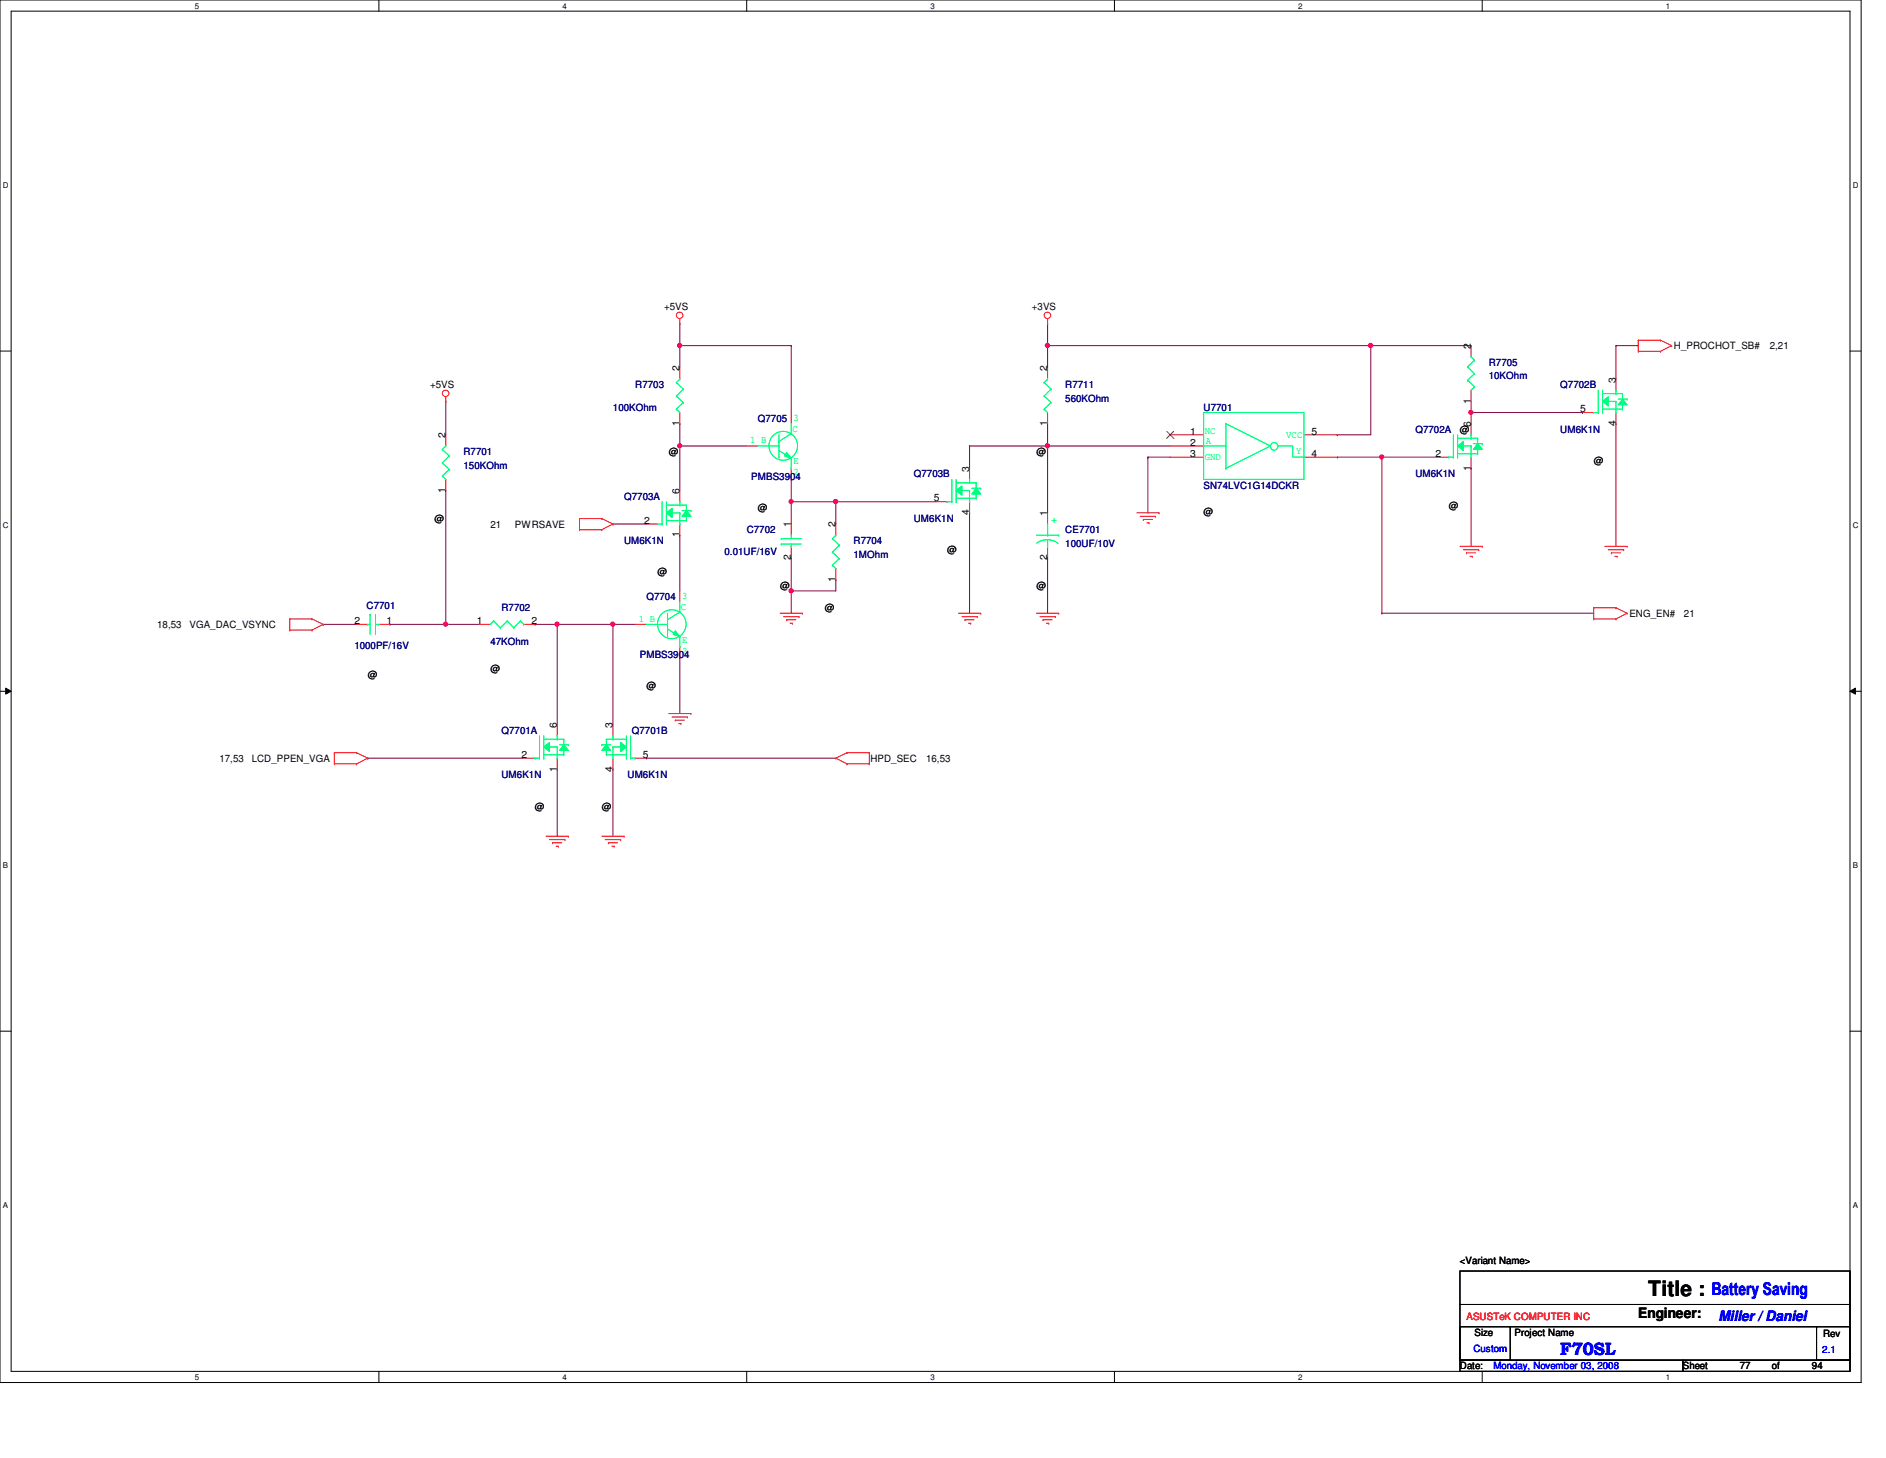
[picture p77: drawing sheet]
<svg xmlns="http://www.w3.org/2000/svg" width="279mm" height="216mm" viewBox="0 0 279 216" stroke-linecap="round" stroke-linejoin="round" font-family="sans-serif">
<defs><g id="words">
<text font-size="3.1" x="244.2" y="192">Title :</text>
<g font-size="2.6" fill="#00f">
<text x="253.6" y="191.8">Battery Saving</text>
<text x="231.1" y="200.6">F70SL</text>
</g>
<text font-size="2.1" x="242.7" y="195.2">Engineer:</text>
<text font-size="2.1" fill="#00f" x="254.6" y="195.6">Miller / Daniel</text>
<g font-size="1.5">
<text x="98.4" y="45.9">+5VS</text>
<text x="152.9" y="45.9">+3VS</text>
<text x="217.9" y="51.7" transform="rotate(-90 217.9 51.7)">2</text>
<text x="248" y="51.7">H_PROCHOT_SB#</text>
<text x="262.2" y="51.7">2,21</text>
<text x="63.7" y="57.5">+5VS</text>
<text x="100.7" y="55" transform="rotate(-90 100.7 55)">2</text>
<text x="155.2" y="55" transform="rotate(-90 155.2 55)">2</text>
<text x="217.9" y="59.8" transform="rotate(-90 217.9 59.8)">1</text>
<text x="239.4" y="56.6" transform="rotate(-90 239.4 56.6)">3</text>
<text x="66" y="64.9" transform="rotate(-90 66 64.9)">2</text>
<text x="100.7" y="63.1" transform="rotate(-90 100.7 63.1)">1</text>
<text x="155.2" y="63.1" transform="rotate(-90 155.2 63.1)">1</text>
<text x="176.3" y="64.3">1</text>
<text x="176.3" y="66">2</text>
<text x="194.3" y="64.3">5</text>
<text x="216.3" y="64.1">@</text>
<text x="217.9" y="63.2" transform="rotate(-90 217.9 63.2)">6</text>
<text x="234.1" y="61">5</text>
<text x="239.4" y="63.1" transform="rotate(-90 239.4 63.1)">4</text>
<text x="99.1" y="67.4">@</text>
<text x="143.6" y="69.8" transform="rotate(-90 143.6 69.8)">3</text>
<text x="153.5" y="67.4">@</text>
<text x="176.3" y="67.6">3</text>
<text x="194.3" y="67.6">4</text>
<text x="212.6" y="67.6">2</text>
<text x="217.9" y="69.7" transform="rotate(-90 217.9 69.7)">1</text>
<text x="236.1" y="68.7">@</text>
<text x="64.4" y="77.3">@</text>
<text x="66" y="73" transform="rotate(-90 66 73)">1</text>
<text x="95.4" y="77.6">2</text>
<text x="100.7" y="73.2" transform="rotate(-90 100.7 73.2)">6</text>
<text x="112.3" y="75.6">@</text>
<text x="138.3" y="74.3">5</text>
<text x="143.6" y="76.3" transform="rotate(-90 143.6 76.3)">4</text>
<text x="155.2" y="76.5" transform="rotate(-90 155.2 76.5)">1</text>
<text x="178.3" y="76.3">@</text>
<text x="214.6" y="75.3">@</text>
<text x="72.6" y="78.1">21</text>
<text x="76.3" y="78.1">PWRSAVE</text>
<text x="100.7" y="79.6" transform="rotate(-90 100.7 79.6)">1</text>
<text x="117.2" y="82.9" transform="rotate(-90 117.2 82.9)">2</text>
<text x="117.2" y="78.1" transform="rotate(-90 117.2 78.1)">1</text>
<text x="123.8" y="78.1" transform="rotate(-90 123.8 78.1)">2</text>
<text x="140.3" y="81.9">@</text>
<text x="155.2" y="82.9" transform="rotate(-90 155.2 82.9)">2</text>
<text x="97.4" y="85.2">@</text>
<text x="115.6" y="87.2">@</text>
<text x="123.8" y="86.2" transform="rotate(-90 123.8 86.2)">1</text>
<text x="153.5" y="87.2">@</text>
<text x="23.3" y="93">18,53</text>
<text x="28.1" y="93">VGA_DAC_VSYNC</text>
<text x="52.5" y="92.4">2</text>
<text x="57.3" y="92.4">1</text>
<text x="70.7" y="92.4">1</text>
<text x="78.7" y="92.4">2</text>
<text x="122.2" y="90.5">@</text>
<text x="241.4" y="91.4">ENG_EN#</text>
<text x="249.5" y="91.4">21</text>
<text x="54.5" y="100.4">@</text>
<text x="72.6" y="99.4">@</text>
<text x="82.5" y="107.8" transform="rotate(-90 82.5 107.8)">6</text>
<text x="90.8" y="107.8" transform="rotate(-90 90.8 107.8)">3</text>
<text x="95.8" y="102.1">@</text>
<text x="32.5" y="112.8">17,53</text>
<text x="37.3" y="112.8">LCD_PPEN_VGA</text>
<text x="77.3" y="112.2">2</text>
<text x="95.2" y="112.2">5</text>
<text x="128.9" y="112.8">HPD_SEC</text>
<text x="137.2" y="112.8">16,53</text>
<text x="79.2" y="119.9">@</text>
<text x="82.5" y="114.3" transform="rotate(-90 82.5 114.3)">1</text>
<text x="89.2" y="119.9">@</text>
<text x="90.8" y="114.3" transform="rotate(-90 90.8 114.3)">4</text>
<text x="216.3" y="187.1">&lt;Variant Name&gt;</text>
<text x="218.4" y="197.8">Size</text>
<text x="224.4" y="197.8">Project Name</text>
<text x="270.1" y="198">Rev</text>
<text x="216.3" y="202.8">Date:</text>
<text x="249.3" y="202.8">Sheet</text>
<text x="257.7" y="202.8">77</text>
<text x="262.5" y="202.8">of</text>
<text x="268.4" y="202.8">94</text>
</g>
<g font-size="1.5" fill="#000080">
<text x="94.1" y="57.5">R7703</text>
<text x="157.8" y="57.5">R7711</text>
<text x="157.8" y="59.5">560KOhm</text>
<text x="220.6" y="54.2">R7705</text>
<text x="220.6" y="56.2">10KOhm</text>
<text x="231.1" y="57.5">Q7702B</text>
<text x="90.8" y="60.8">100KOhm</text>
<text x="112.3" y="62.4">Q7705</text>
<text x="178.3" y="60.8">U7701</text>
<text x="209.7" y="64.1">Q7702A</text>
<text x="231.1" y="64.1">UM6K1N</text>
<text x="68.7" y="67.4">R7701</text>
<text x="68.7" y="69.4">150KOhm</text>
<text x="111.3" y="71">PMBS3904</text>
<text x="135.4" y="70.7">Q7703B</text>
<text x="209.7" y="70.7">UM6K1N</text>
<text x="92.5" y="74">Q7703A</text>
<text x="135.4" y="77.3">UM6K1N</text>
<text x="178.3" y="72.3">SN74LVC1G14DCKR</text>
<text x="92.5" y="80.6">UM6K1N</text>
<text x="107.3" y="82.3">0.01UF/16V</text>
<text x="110.6" y="79">C7702</text>
<text x="126.4" y="80.6">R7704</text>
<text x="126.4" y="82.6">1MOhm</text>
<text x="157.8" y="79">CE7701</text>
<text x="157.8" y="80.9">100UF/10V</text>
<text x="95.8" y="88.9">Q7704</text>
<text x="54.3" y="90.2">C7701</text>
<text x="72.6" y="95.5">47KOhm</text>
<text x="74.3" y="90.5">R7702</text>
<text x="52.5" y="96.1">1000PF/16V</text>
<text x="94.8" y="97.5">PMBS3904</text>
<text x="74.3" y="108.7">Q7701A</text>
<text x="93.6" y="108.7">Q7701B</text>
<text x="74.3" y="115.3">UM6K1N</text>
<text x="93" y="115.3">UM6K1N</text>
</g>
<g font-size="1.5" fill="#00ff80">
<text x="111.1" y="65.6">1 B</text>
<text x="117.4" y="64">C</text>
<text x="117.6" y="62.3">3</text>
<text x="178.5" y="64.3">NC</text>
<text x="178.6" y="65.8">A</text>
<text x="190.5" y="64.8">VCC</text>
<text x="117.6" y="68.7">E</text>
<text x="117.6" y="70.4">2</text>
<text x="178.5" y="68.1">GND</text>
<text x="192" y="67.3">Y</text>
<text x="155.7" y="77.5">+</text>
<text x="101" y="88.7">3</text>
<text x="94.6" y="92">1 B</text>
<text x="100.9" y="90.4">C</text>
<text x="101" y="95.2">E</text>
<text x="101" y="96.8">2</text>
</g>
<text font-size="1.5" fill="#f00" x="217.3" y="195.5">ASUSTeK COMPUTER INC</text>
<g font-size="1.5" fill="#00f">
<text x="218.3" y="200.2">Custom</text>
<text x="221.2" y="202.8">Monday, November 03, 2008</text>
<text x="270" y="200.3">2.1</text>
</g>
<g font-size="1.2">
<text x="28.9" y="1.3">5</text>
<text x="83.4" y="1.3">4</text>
<text x="137.8" y="1.3">3</text>
<text x="192.3" y="1.3">2</text>
<text x="246.8" y="1.3">1</text>
<text x=".4" y="27.9">D</text>
<text x="274.5" y="27.9">D</text>
<text x=".4" y="78.2">C</text>
<text x="274.5" y="78.2">C</text>
<text x=".4" y="128.6">B</text>
<text x="274.5" y="128.6">B</text>
<text x=".4" y="178.9">A</text>
<text x="274.5" y="178.9">A</text>
<text x="28.9" y="204.3">5</text>
<text x="83.4" y="204.3">4</text>
<text x="137.8" y="204.3">3</text>
<text x="192.3" y="204.3">2</text>
<text x="246.8" y="204.3">1</text>
</g>
</g></defs>
<path d="M0 0h275.7v204.7h-275.7zM1.7 1.7h272.4v201.4h-272.4z" fill="none" stroke="#000" stroke-width=".15"/>
<g fill="#fff">
<path d="M28.9 .2h.6v1.3h-.6z"/>
<path d="M28.9 203.3h.6v1.3h-.6z"/>
</g>
<path d="M56.1 0v1.7M56.1 203.1v1.6" fill="none" stroke="#000" stroke-width=".15"/>
<g fill="#fff">
<path d="M83.4 .2h.5v1.3h-.5z"/>
<path d="M83.4 203.3h.5v1.3h-.5z"/>
</g>
<path d="M110.6 0v1.7M110.6 203.1v1.6" fill="none" stroke="#000" stroke-width=".15"/>
<g fill="#fff">
<path d="M137.8 .2h.6v1.3h-.6z"/>
<path d="M137.8 203.3h.6v1.3h-.6z"/>
</g>
<path d="M165.1 0v1.7M165.1 203.1v1.6" fill="none" stroke="#000" stroke-width=".15"/>
<g fill="#fff">
<path d="M192.3 .2h.6v1.3h-.6z"/>
<path d="M192.3 203.3h.6v1.3h-.6z"/>
</g>
<path d="M219.6 0v1.7M219.6 203.1v1.6" fill="none" stroke="#000" stroke-width=".15"/>
<g fill="#fff">
<path d="M246.8 .2h.6v1.3h-.6z"/>
<path d="M246.8 203.3h.6v1.3h-.6z"/>
<path d="M.4 26.8h.8v1.3h-.8z"/>
<path d="M274.5 26.8h.8v1.3h-.8z"/>
<path d="M.4 77.1h.8v1.3h-.8z"/>
<path d="M274.5 77.1h.8v1.3h-.8z"/>
</g>
<path d="M0 52h1.7M274.1 52h1.6" fill="none" stroke="#000" stroke-width=".15"/>
<g fill="#fff">
<path d="M.4 127.5h.7v1.3h-.7z"/>
<path d="M274.5 127.5h.7v1.3h-.7z"/>
</g>
<path d="M0 102.4h1.7M.8 101.9l.9 .5-.9 .4zM274.1 102.4l.8-.5v.9zM274.1 102.4h1.6" fill="none" stroke="#000" stroke-width=".15"/>
<path d="M.8 101.9l.9 .5-.9 .4zM274.1 102.4l.8-.5v.9z" fill="#000"/>
<g fill="#fff">
<path d="M.4 177.8h.7v1.4h-.7z"/>
<path d="M274.5 177.8h.7v1.4h-.7z"/>
</g>
<path d="M0 152.7h1.7M274.1 152.7h1.6" fill="none" stroke="#000" stroke-width=".15"/>
<path d="M47.9 92.5h.1M47.9 92.5h4.9M66 92.5h.1M66 92.5h5" fill="none" stroke="#800040" stroke-width=".15"/>
<circle cx="66" cy="92.4" r=".32" fill="#f0f"/>
<circle cx="66" cy="92.4" r=".32" fill="none" stroke="#f0f" stroke-width=".15"/>
<g fill="none" stroke="#800040" stroke-width=".15">
<path d="M66 59.4h.1M66 59.4v5M100.7 47.9h.1M100.7 47.9v3.3M66 72.6h.1M66 72.6v19.9M100.7 66h.1M100.7 66v6.6M100.7 66h9.9M82.5 92.5h.1M82.5 92.5h8.3M100.7 97.4h.1"/>
<path d="M100.7 97.4v8.3"/>
</g>
<circle cx="100.7" cy="66" r=".32" fill="#f0f"/>
<circle cx="100.7" cy="66" r=".32" fill="none" stroke="#f0f" stroke-width=".15"/>
<path d="M100.7 51.2h.1M100.7 51.2h16.5M117.2 51.2h.1M117.2 51.2v9.9M117.2 71h.1M117.2 71v3.3M117.2 87.5h.1M117.2 87.5v3.3" fill="none" stroke="#800040" stroke-width=".15"/>
<circle cx="100.7" cy="51.2" r=".32" fill="#f0f"/>
<circle cx="100.7" cy="51.2" r=".32" fill="none" stroke="#f0f" stroke-width=".15"/>
<path d="M100.7 51.2h.1M100.7 51.2v3.3M123.8 74.3h.1M123.8 74.3h14.9" fill="none" stroke="#800040" stroke-width=".15"/>
<circle cx="123.8" cy="74.3" r=".32" fill="#f0f"/>
<circle cx="123.8" cy="74.3" r=".32" fill="none" stroke="#f0f" stroke-width=".15"/>
<path d="M117.2 74.3h.1M117.2 74.3v3.3M117.2 87.5h.1M123.8 85.9h.1M123.8 85.9v1.6h-6.6" fill="none" stroke="#800040" stroke-width=".15"/>
<circle cx="117.2" cy="87.5" r=".32" fill="#f0f"/>
<circle cx="117.2" cy="87.5" r=".32" fill="none" stroke="#f0f" stroke-width=".15"/>
<path d="M117.2 74.3h.1M117.2 74.3h6.6M123.8 74.3h.1M123.8 74.3v3.3" fill="none" stroke="#800040" stroke-width=".15"/>
<circle cx="117.2" cy="74.3" r=".32" fill="#f0f"/>
<circle cx="117.2" cy="74.3" r=".32" fill="none" stroke="#f0f" stroke-width=".15"/>
<path d="M155.2 47.9h.1M155.2 47.9v3.3M143.6 75.9h.1M143.6 66h.1M143.6 66v3.3M143.6 75.9v14.9M155.2 66h.1M155.2 66v9.9M155.2 66h18.2M155.2 82.5h.1M155.2 82.5v8.3" fill="none" stroke="#800040" stroke-width=".15"/>
<circle cx="155.2" cy="66" r=".32" fill="#f0f"/>
<circle cx="155.2" cy="66" r=".32" fill="none" stroke="#f0f" stroke-width=".15"/>
<path d="M203.1 51.2h.1M203.1 51.2v13.2h-5M198.1 64.4h.1" fill="none" stroke="#800040" stroke-width=".15"/>
<circle cx="203" cy="51.2" r=".32" fill="#f0f"/>
<circle cx="203" cy="51.2" r=".32" fill="none" stroke="#f0f" stroke-width=".15"/>
<path d="M155.2 51.2h.1M155.2 51.2h47.9" fill="none" stroke="#800040" stroke-width=".15"/>
<circle cx="155.2" cy="51.2" r=".32" fill="#f0f"/>
<circle cx="155.2" cy="51.2" r=".32" fill="none" stroke="#f0f" stroke-width=".15"/>
<path d="M155.2 51.2h.1M155.2 51.2v3.3M170.1 67.7h.1M170.1 67.7h3.3M170.1 67.7v8.2M204.7 67.7h.1M204.7 67.7h8.3" fill="none" stroke="#800040" stroke-width=".15"/>
<circle cx="204.7" cy="67.7" r=".32" fill="#f0f"/>
<circle cx="204.7" cy="67.7" r=".32" fill="none" stroke="#f0f" stroke-width=".15"/>
<path d="M217.9 69.3h.1M217.9 69.3v11.6M82.5 92.5v14.8M82.5 107.3h.1" fill="none" stroke="#800040" stroke-width=".15"/>
<circle cx="82.5" cy="92.4" r=".32" fill="#f0f"/>
<circle cx="82.5" cy="92.4" r=".32" fill="none" stroke="#f0f" stroke-width=".15"/>
<path d="M57.8 92.5h.1M57.8 92.5h8.2M90.8 92.5h.1M90.8 92.5h3.3M90.8 92.5v14.8M54.5 112.3h.1M54.5 112.3h23.1M82.5 113.9h.1M82.5 113.9v9.9M90.8 113.9h.1M90.8 113.9v9.9" fill="none" stroke="#800040" stroke-width=".15"/>
<circle cx="90.8" cy="92.4" r=".32" fill="#f0f"/>
<circle cx="90.8" cy="92.4" r=".32" fill="none" stroke="#f0f" stroke-width=".15"/>
<g fill="none" stroke="#800040" stroke-width=".15">
<path d="M203.1 51.2h14.8M217.9 51.2h.1M217.9 59.4v1.7M90.8 77.6h.1M90.8 77.6h5M100.7 62.7h.1M100.7 79.2h.1M100.7 62.7v3.3M100.7 79.2v8.3M143.6 66h.1M155.2 62.7h.1M155.2 62.7v3.3h-11.6"/>
<path d="M198.1 67.7h.1M198.1 67.7h6.6v23.1M217.9 61.1h.1M217.9 61.1h16.5M234.4 61.1h.1M79.2 92.5h.1M79.2 92.5h3.3M117.2 82.5h.1M117.2 82.5v5M204.7 90.8h.1M204.7 90.8h31.4M236.1 90.8h.1"/>
<path d="M95.8 112.3h.1M95.8 112.3h28"/>
</g>
<circle cx="217.9" cy="61.1" r=".32" fill="#f0f"/>
<circle cx="217.9" cy="61.1" r=".32" fill="none" stroke="#f0f" stroke-width=".15"/>
<path d="M239.4 51.2h.1M239.4 51.2v4.9M239.4 51.2h3.3M242.7 51.2h.1M217.9 62.7h.1M217.9 61.1v1.6M239.4 62.7h.1M239.4 62.7v18.2" fill="none" stroke="#800040" stroke-width=".15"/>
<g fill="none" stroke="#f00" stroke-width=".15">
<path d="M66 59.4h.1M66 58.8v.6M100.7 47.9h.1M100.7 47.2v.7M155.2 47.9h.1M155.2 47.2v.7M217.9 51.2v1.6M217.9 57.8v1.6M242.7 50.4h.1M242.7 52h.1M242.7 50.4h3.3M242.7 50.4v1.6"/>
<path d="M242.7 52h3.3M246 50.4h.1M246 52h.1M246 50.4l1.6 .8M247.6 51.2h.1M247.6 51.2l-1.6 .8M85.9 76.8h.1M85.9 78.4h.1M85.9 76.8h3.3M85.9 76.8v1.6M85.9 78.4h3.3M89.2 76.8h.1"/>
<path d="M89.2 78.4h.1M89.2 76.8l1.6 .8M90.8 77.6h.1M90.8 77.6l-1.6 .8M168.4 75.9h3.3M168.9 76.5h2.3M169.4 76.9h.1M169.4 76.9h1.3M169.9 77.4h.3M170.2 77.4h.1M171.2 76.5h.1M171.7 75.9h.1"/>
<path d="M42.9 91.7h.1M42.9 93.3h.1M42.9 91.7h3.3M42.9 91.7v1.6M42.9 93.3h3.3M46.2 91.7h.1M46.2 93.3h.1M46.2 91.7l1.7 .8M47.9 92.5h.1M47.9 92.5l-1.7 .8M52.8 92.5h1.7M56.1 92.5h1.7"/>
<path d="M115.6 90.8h3.3M116.1 91.3h2.3M116.5 91.8h.1M116.5 91.8h1.4M117.1 92.3h.3M117.4 92.3h.1M118.4 91.3h.1M118.9 90.8h.1M142 90.8h3.3M142.5 91.3h2.3M143 91.8h.1M143 91.8h1.3"/>
<path d="M143.5 92.3h.3M143.8 92.3h.1M144.8 91.3h.1M145.3 90.8h.1M153.5 90.8h3.3M154.1 91.3h2.2M154.5 91.8h.1M154.5 91.8h1.4M155 92.3h.4M155.4 92.3h.1M156.3 91.3h.1M156.8 90.8h.1"/>
<path d="M216.3 80.9h3.3M216.8 81.4h2.3M217.3 81.9h.1M217.3 81.9h1.3M217.8 82.4h.3M218.1 82.4h.1M219.1 81.4h.1M219.6 80.9h.1M236.1 90h.1M236.1 91.7h.1M236.1 91.7h3.3M236.1 90h3.3"/>
<path d="M236.1 90v1.7M237.7 80.9h3.3M238.3 81.4h2.2M238.7 81.9h.1M238.7 81.9h1.4M239.2 82.4h.4M239.4 90h.1M239.4 91.7h.1M239.4 90l1.6 .8M239.6 82.4h.1M240.5 81.4h.1M241 90.8h.1"/>
<path d="M241 80.9h.1M241 90.8l-1.6 .9M49.5 113.1h.1M49.5 111.5h.1M49.5 111.5h3.3M49.5 113.1h3.3M49.5 111.5v1.6M52.8 111.5h.1M52.8 113.1h.1M52.8 111.5l1.7 .8M54.5 112.3h.1M54.5 112.3l-1.7 .8"/>
<path d="M90.8 107.3v1.7M90.8 112.3v1.6M94.1 112.3h1.7M99.1 105.7h3.3M99.6 106.2h2.3M100 106.6h.1M100 106.6h1.4M100.5 107.1h.4M100.9 107.1h.1M101.9 106.2h.1M102.4 105.7h.1M123.8 112.3h.1"/>
<path d="M123.8 112.3l1.7 .8M125.5 111.5h.1M125.5 113.1h.1M125.5 111.5h3.3M125.5 113.1h3.3M125.5 111.5l-1.7 .8M128.8 113.1h.1M128.8 111.5h.1M128.8 111.5v1.6M80.9 123.8h3.3M81.4 124.3h2.3M81.9 124.8h.1"/>
<path d="M81.9 124.8h1.3M82.4 125.3h.3M82.7 125.3h.1M83.7 124.3h.1M84.2 123.8h.1M89.2 123.8h3.3M89.7 124.3h2.2M90.1 124.8h.1M90.1 124.8h1.4M90.6 125.3h.4M91 125.3h.1M91.9 124.3h.1"/>
<path d="M92.5 123.8h.1"/>
<circle cx="66" cy="58.2" r=".48"/>
<circle cx="100.7" cy="46.7" r=".48"/>
<circle cx="155.2" cy="46.7" r=".48"/>
</g>
<path d="M216.3 188.2h57.8v13.2h-57.8zM216.3 196.5h7.4v4.9h-7.4zM216.3 193.2h57.8M223.9 196.5h45.2M269.1 196.5h5v4.9h-5zM269.1 196.5h.1M274.1 193.2h.1M216.3 201.4h33v1.7h-33zM249.3 201.4h24.8v1.7h-24.8z" fill="none" stroke="#000" stroke-width=".15"/>
<g fill="none" stroke="#00ff80" stroke-width=".15">
<path d="M217.4 54.3h.1M217.4 56.3h.1M217.4 54.3l1 1M217.4 56.3l1 1M217.9 52.8h.1M217.9 52.8l.5 .5M218.4 53.3h.1M218.4 57.3h.1M218.4 55.3h.1M218.4 53.3l-1 1M218.4 57.3l-.5 .5M218.4 55.3l-1 1"/>
<path d="M54.5 92.5h.1M54.5 92.5h.3M54.8 91h.1M54.8 91v2.9M55.6 91h.1M55.6 91v2.9M55.6 92.5h.5M56.1 92.5h.1M92.8 112.3h.1M92.8 109v3.3M93.4 112.3h.1M93.4 109v3.3"/>
<path d="M93.4 112.3h.7M94.1 112.3h.1"/>
</g>
<path d="M91.9 109.9l.9 .7-.9 .7z" fill-rule="evenodd" fill="#00ff80"/>
<path d="M90.8 109.5h.1M90.8 111.8h.1M90.8 110.6h.1M90.8 112.3h.1M90.8 109h.1M90.8 109.5h2M90.8 111.8h2M90.8 110.6h1.1M90.8 109v.5M90.8 110.6v1.7M91.9 109.9l.9 .7-.9 .7z" fill="none" stroke="#00ff80" stroke-width=".15"/>
<path d="M89.8 110.3l.7 .8h-1.3z" fill-rule="evenodd" fill="#00ff80"/>
<g fill="none" stroke="#00ff80" stroke-width=".15">
<path d="M89.2 110.3h.1M89.2 110.3h1.3M89.8 110.3l.7 .8h-1.3zM89.8 111.8h.1M89.8 111.1h.1M89.8 109.5h.1M89.8 110.3h.1M89.8 111.8h1M89.8 109.5v.8M89.8 111.1v.7M89.8 109.5h1M92.8 112.3h.1"/>
<path d="M92.8 109v3.3M93.4 112.3h.1M93.4 109v3.3M93.4 112.3h.7M94.1 112.3h.1"/>
</g>
<path d="M91.9 109.9l.9 .7-.9 .7z" fill-rule="evenodd" fill="#00ff80"/>
<path d="M90.8 109.5h.1M90.8 111.8h.1M90.8 110.6h.1M90.8 112.3h.1M90.8 109h.1M90.8 109.5h2M90.8 111.8h2M90.8 110.6h1.1M90.8 109v.5M90.8 110.6v1.7M91.9 109.9l.9 .7-.9 .7z" fill="none" stroke="#00ff80" stroke-width=".15"/>
<path d="M89.8 110.3l.7 .8h-1.3z" fill-rule="evenodd" fill="#00ff80"/>
<g fill="none" stroke="#00ff80" stroke-width=".15">
<path d="M112.3 66h3.1M115.4 66h.1M115.4 67.7h.1M115.4 65.4h.1M115.4 64.4v3.3M115.4 66.7l1.8 1.2M117.2 64.2h.1M117.2 67.9h.1M117.2 69.3h.1M117.2 62.7v1.5M117.2 67.9v1.4M117.2 64.2l-1.8 1.2"/>
<path d="M89.2 110.3h.1M89.2 110.3h1.3M89.8 110.3l.7 .8h-1.3zM89.8 111.8h.1M89.8 111.1h.1M89.8 109.5h.1M89.8 110.3h.1M89.8 111.8h1M89.8 109.5v.8M89.8 111.1v.7M89.8 109.5h1"/>
<circle cx="116" cy="66" r="2.13"/>
</g>
<path d="M110.6 66h1.7M117.2 61.1v1.6M117.2 69.3v1.7" fill="none" stroke="#f00" stroke-width=".15"/>
<path d="M116.5 67l.7 .9-1-.4z" fill="#00ff80"/>
<g fill="none" stroke="#00ff80" stroke-width=".15">
<path d="M112.3 66h3.1M115.4 66h.1M115.4 67.7h.1M115.4 65.4h.1M115.4 64.4v3.3M115.4 66.7l1.8 1.2M116.5 67l.7 .9-1-.4zM117.2 64.2h.1M117.2 67.9h.1M117.2 69.3h.1M117.2 62.7v1.5M117.2 67.9v1.4"/>
<path d="M117.2 64.2l-1.8 1.2"/>
<circle cx="116" cy="66" r="2.13"/>
</g>
<path d="M116.5 67l.7 .9-1-.4z" fill="#00ff80"/>
<g fill="none" stroke="#00ff80" stroke-width=".15">
<path d="M116.5 67l.7 .9-1-.4zM178.3 61.1h14.9v9.9h-14.9zM178.3 66h3.3M181.6 66h.1M181.6 69.3h.1M181.6 62.7h.1M181.6 62.7l6.6 3.3M181.6 62.7v6.6M188.2 66h.1M188.2 66l-6.6 3.3M189.4 66h2.1v1.7h1.7M214.6 67.7h.1"/>
<path d="M214.6 67.7h.7M215.3 67.7h.1M215.3 64.4v3.3M215.9 67.7h.1M215.9 64.4v3.3"/>
<circle cx="188.8" cy="66.1" r=".56"/>
</g>
<path d="M173.4 64.4h4.9M173.4 66h4.9M173.4 67.7h4.9M193.2 64.4h4.9M193.2 67.7h4.9M213 67.7h1.6M217.9 62.7v1.7M217.9 67.7v1.6" fill="none" stroke="#f00" stroke-width=".15"/>
<path d="M172.8 63.9l1.1 1M173.9 63.9l-1.1 1" fill="none" stroke="#804000" stroke-width=".15"/>
<path d="M215.9 66l.9-.6v1.3z" fill-rule="evenodd" fill="#00ff80"/>
<path d="M215.9 66l.9-.6v1.3zM215.9 64.9h2M215.9 67.2h2M216.8 66h1.1M217.9 64.9h.1M217.9 67.2h.1M217.9 66h.1M217.9 67.7h.1M217.9 64.4h.1M217.9 64.4v.5M217.9 66v1.7" fill="none" stroke="#00ff80" stroke-width=".15"/>
<path d="M218.9 65.7l.7 .8h-1.3z" fill-rule="evenodd" fill="#00ff80"/>
<g fill="none" stroke="#00ff80" stroke-width=".15">
<path d="M214.6 67.7h.1M214.6 67.7h.7M215.3 67.7h.1M215.3 64.4v3.3M215.9 67.7h.1M215.9 64.4v3.3M217.9 67.2h1M217.9 64.9h1M218.3 65.7h1.3M218.9 65.7l.7 .8h-1.3zM218.9 67.2h.1M218.9 66.5h.1"/>
<path d="M218.9 64.9h.1M218.9 65.7h.1M218.9 64.9v.8M218.9 66.5v.7M219.6 65.7h.1"/>
</g>
<path d="M215.9 66l.9-.6v1.3z" fill-rule="evenodd" fill="#00ff80"/>
<path d="M215.9 66l.9-.6v1.3zM215.9 64.9h2M215.9 67.2h2M216.8 66h1.1M217.9 64.9h.1M217.9 67.2h.1M217.9 66h.1M217.9 67.7h.1M217.9 64.4h.1M217.9 64.4v.5M217.9 66v1.7" fill="none" stroke="#00ff80" stroke-width=".15"/>
<path d="M218.9 65.7l.7 .8h-1.3z" fill-rule="evenodd" fill="#00ff80"/>
<g fill="none" stroke="#00ff80" stroke-width=".15">
<path d="M154.7 56.6h.1M154.7 58.6h.1M154.7 56.6l1 1M154.7 58.6l1 1M155.2 56.1h.1M155.2 56.1l-.5 .5M155.7 57.6h.1M155.7 59.6h.1M155.7 57.6l-1 1M155.7 59.6l-1 1M236.8 57.8v3.3M237.4 57.8v3.3"/>
<path d="M65.5 66.5h.1M65.5 70.5h.1M65.5 68.5h.1M65.5 66.5l1 1M65.5 70.5l.5 .5M65.5 68.5l1 1M66 66h.1M66 66l-.5 .5M66.5 67.5h.1M66.5 69.5h.1M66.5 67.5l-1 1M66.5 69.5l-1 1"/>
<path d="M154.7 60.6h.1M154.7 60.6l.5 .5M217.9 67.2h1M217.9 64.9h1M218.3 65.7h1.3M218.9 65.7l.7 .8h-1.3zM218.9 67.2h.1M218.9 66.5h.1M218.9 64.9h.1M218.9 65.7h.1M218.9 64.9v.8M218.9 66.5v.7"/>
<path d="M219.6 65.7h.1M236.1 61.1h.1M236.1 61.1h.7M236.8 61.1h.1M237.4 61.1h.1M73.2 91.9h.1M73.2 91.9l.9 1.1M73.2 91.9l-.6 .6M74.1 93h.1M75.1 91.9h.1M75.1 91.9l1 1.1M75.1 91.9l-1 1.1"/>
<path d="M76.1 93h.1M77.1 91.9h.1M77.1 91.9l.5 .6M77.1 91.9l-1 1.1M77.6 92.5h.1"/>
</g>
<path d="M155.2 54.5v1.6M239.4 56.1v1.7M66 64.4v1.6M66 71v1.6M155.2 61.1v1.6M234.4 61.1h1.7M239.4 61.1v1.6M71 92.5h1.6M77.6 92.5h1.6" fill="none" stroke="#f00" stroke-width=".15"/>
<path d="M237.4 59.4l.9-.6v1.3z" fill-rule="evenodd" fill="#00ff80"/>
<path d="M237.4 59.4l.9-.6v1.3zM237.4 58.3h2M238.3 59.4h1.1M239.4 58.3h.1M239.4 59.4h.1M239.4 57.8h.1M239.4 57.8v.5M239.4 59.4v1.7M237.4 60.6h2M239.4 60.6h.1M239.4 61.1h.1" fill="none" stroke="#00ff80" stroke-width=".15"/>
<path d="M240.4 59.1l.6 .8h-1.3z" fill-rule="evenodd" fill="#00ff80"/>
<g fill="none" stroke="#00ff80" stroke-width=".15">
<path d="M236.8 57.8v3.3M237.4 57.8v3.3M239.4 58.3h1M239.7 59.1h1.3M240.4 59.1l.6 .8h-1.3zM240.4 59.9h.1M240.4 58.3h.1M240.4 59.1h.1M240.4 58.3v.8M240.4 59.9v.7M241 59.1h.1M236.1 61.1h.1"/>
<path d="M236.1 61.1h.7M236.8 61.1h.1M237.4 61.1h.1M239.4 60.6h1M240.4 60.6h.1"/>
</g>
<path d="M237.4 59.4l.9-.6v1.3z" fill-rule="evenodd" fill="#00ff80"/>
<path d="M237.4 59.4l.9-.6v1.3zM237.4 58.3h2M238.3 59.4h1.1M239.4 58.3h.1M239.4 59.4h.1M239.4 57.8h.1M239.4 57.8v.5M239.4 59.4v1.7M237.4 60.6h2M239.4 60.6h.1M239.4 61.1h.1" fill="none" stroke="#00ff80" stroke-width=".15"/>
<path d="M240.4 59.1l.6 .8h-1.3z" fill-rule="evenodd" fill="#00ff80"/>
<g fill="none" stroke="#00ff80" stroke-width=".15">
<path d="M239.4 58.3h1M239.7 59.1h1.3M240.4 59.1l.6 .8h-1.3zM240.4 59.9h.1M240.4 58.3h.1M240.4 59.1h.1M240.4 58.3v.8M240.4 59.9v.7M241 59.1h.1M97.4 77.6h.1M97.4 77.6h.7M98.1 77.6h.1"/>
<path d="M98.1 74.3v3.3M98.7 77.6h.1M98.7 74.3v3.3M239.4 60.6h1M240.4 60.6h.1"/>
</g>
<path d="M95.8 77.6h1.6M100.7 72.6v1.7M100.7 77.6v1.6" fill="none" stroke="#f00" stroke-width=".15"/>
<path d="M98.7 75.9l.9-.6v1.3z" fill-rule="evenodd" fill="#00ff80"/>
<path d="M98.7 75.9l.9-.6v1.3zM98.7 74.8h2M98.7 77.1h2M99.6 75.9h1.1M100.7 74.8h.1M100.7 77.1h.1M100.7 75.9h.1M100.7 77.6h.1M100.7 74.3h.1M100.7 74.3v.5M100.7 75.9v1.7" fill="none" stroke="#00ff80" stroke-width=".15"/>
<path d="M101.7 75.6l.7 .9h-1.4z" fill-rule="evenodd" fill="#00ff80"/>
<g fill="none" stroke="#00ff80" stroke-width=".15">
<path d="M97.4 77.6h.1M97.4 77.6h.7M98.1 77.6h.1M98.1 74.3v3.3M98.7 77.6h.1M98.7 74.3v3.3M100.7 77.1h1M100.7 74.8h1M101 75.6h1.4M101.7 75.6l.7 .9h-1.4zM101.7 77.1h.1M101.7 76.5h.1"/>
<path d="M101.7 74.8h.1M101.7 75.6h.1M101.7 74.8v.8M101.7 76.5v.6M102.4 75.6h.1"/>
</g>
<path d="M98.7 75.9l.9-.6v1.3z" fill-rule="evenodd" fill="#00ff80"/>
<path d="M98.7 75.9l.9-.6v1.3zM98.7 74.8h2M98.7 77.1h2M99.6 75.9h1.1M100.7 74.8h.1M100.7 77.1h.1M100.7 75.9h.1M100.7 77.6h.1M100.7 74.3h.1M100.7 74.3v.5M100.7 75.9v1.7" fill="none" stroke="#00ff80" stroke-width=".15"/>
<path d="M101.7 75.6l.7 .9h-1.4z" fill-rule="evenodd" fill="#00ff80"/>
<g fill="none" stroke="#00ff80" stroke-width=".15">
<path d="M100.7 77.1h1M100.7 74.8h1M101 75.6h1.4M101.7 75.6l.7 .9h-1.4zM101.7 77.1h.1M101.7 76.5h.1M101.7 74.8h.1M101.7 75.6h.1M101.7 74.8v.8M101.7 76.5v.6M102.4 75.6h.1M115.7 79.8h.1"/>
<path d="M115.7 79.8h3M117.2 79.2h.1M117.2 79.2v.6M115.7 80.6h.1M115.7 80.6h3M117.2 80.9h.1M117.2 80.6v.3M79.2 112.3h.1M79.2 112.3h.7M79.9 112.3h.1M79.9 109v3.3M80.6 112.3h.1"/>
<path d="M80.6 109v3.3"/>
</g>
<path d="M117.2 77.6v1.6M117.2 80.9v1.6M77.6 112.3h1.6M82.5 107.3v1.7M82.5 112.3v1.6" fill="none" stroke="#f00" stroke-width=".15"/>
<path d="M80.6 110.6l.8-.7v1.4z" fill-rule="evenodd" fill="#00ff80"/>
<path d="M80.6 110.6l.8-.7v1.4zM80.6 109.5h1.9M80.6 111.8h1.9M81.4 110.6h1.1M82.5 109.5h.1M82.5 111.8h.1M82.5 110.6h.1M82.5 112.3h.1M82.5 109h.1M82.5 109v.5M82.5 110.6v1.7" fill="none" stroke="#00ff80" stroke-width=".15"/>
<path d="M83.5 110.3l.7 .8h-1.3z" fill-rule="evenodd" fill="#00ff80"/>
<g fill="none" stroke="#00ff80" stroke-width=".15">
<path d="M79.2 112.3h.1M79.2 112.3h.7M79.9 112.3h.1M79.9 109v3.3M80.6 112.3h.1M80.6 109v3.3M82.5 111.8h1M82.5 109.5h1M82.9 110.3h1.3M83.5 110.3l.7 .8h-1.3zM83.5 111.8h.1M83.5 111.1h.1"/>
<path d="M83.5 109.5h.1M83.5 110.3h.1M83.5 109.5v.8M83.5 111.1v.7M84.2 110.3h.1"/>
</g>
<path d="M80.6 110.6l.8-.7v1.4z" fill-rule="evenodd" fill="#00ff80"/>
<path d="M80.6 110.6l.8-.7v1.4zM80.6 109.5h1.9M80.6 111.8h1.9M81.4 110.6h1.1M82.5 109.5h.1M82.5 111.8h.1M82.5 110.6h.1M82.5 112.3h.1M82.5 109h.1M82.5 109v.5M82.5 110.6v1.7" fill="none" stroke="#00ff80" stroke-width=".15"/>
<path d="M83.5 110.3l.7 .8h-1.3z" fill-rule="evenodd" fill="#00ff80"/>
<g fill="none" stroke="#00ff80" stroke-width=".15">
<path d="M140.3 74.3h.1M140.3 74.3h.7M141 74.3h.1M141 71v3.3M141.6 74.3h.1M141.6 71v3.3M82.5 111.8h1M82.5 109.5h1M82.9 110.3h1.3M83.5 110.3l.7 .8h-1.3zM83.5 111.8h.1M83.5 111.1h.1"/>
<path d="M83.5 109.5h.1M83.5 110.3h.1M83.5 109.5v.8M83.5 111.1v.7M84.2 110.3h.1"/>
</g>
<path d="M138.7 74.3h1.6M143.6 69.3v1.7M143.6 74.3v1.6" fill="none" stroke="#f00" stroke-width=".15"/>
<path d="M141.6 72.6l.9-.6v1.3z" fill-rule="evenodd" fill="#00ff80"/>
<path d="M141.6 72.6l.9-.6v1.3zM141.6 71.5h2M141.6 73.8h2M142.5 72.6h1.1M143.6 71.5h.1M143.6 73.8h.1M143.6 72.6h.1M143.6 74.3h.1M143.6 71h.1M143.6 71v.5M143.6 72.6v1.7" fill="none" stroke="#00ff80" stroke-width=".15"/>
<path d="M144.6 72.3l.7 .9h-1.3z" fill-rule="evenodd" fill="#00ff80"/>
<g fill="none" stroke="#00ff80" stroke-width=".15">
<path d="M140.3 74.3h.1M140.3 74.3h.7M141 74.3h.1M141 71v3.3M141.6 74.3h.1M141.6 71v3.3M143.6 73.8h1M143.6 71.5h1M144 72.3h1.3M144.6 72.3l.7 .9h-1.3zM144.6 73.8h.1M144.6 73.2h.1"/>
<path d="M144.6 71.5h.1M144.6 72.3h.1M144.6 71.5v.8M144.6 73.2v.6M145.3 72.3h.1"/>
</g>
<path d="M141.6 72.6l.9-.6v1.3z" fill-rule="evenodd" fill="#00ff80"/>
<path d="M141.6 72.6l.9-.6v1.3zM141.6 71.5h2M141.6 73.8h2M142.5 72.6h1.1M143.6 71.5h.1M143.6 73.8h.1M143.6 72.6h.1M143.6 74.3h.1M143.6 71h.1M143.6 71v.5M143.6 72.6v1.7" fill="none" stroke="#00ff80" stroke-width=".15"/>
<path d="M144.6 72.3l.7 .9h-1.3z" fill-rule="evenodd" fill="#00ff80"/>
<g fill="none" stroke="#00ff80" stroke-width=".15">
<path d="M123.3 79.8h.1M123.3 79.8l1 .9M123.8 79.2h.1M123.8 79.2l-.5 .6M143.6 73.8h1M143.6 71.5h1M144 72.3h1.3M144.6 72.3l.7 .9h-1.3zM144.6 73.8h.1M144.6 73.2h.1M144.6 71.5h.1M144.6 72.3h.1"/>
<path d="M144.6 71.5v.8M144.6 73.2v.6M145.3 72.3h.1M153.5 79.2h3.3M155.2 79.9a2.44 2.44 0 0 1 1.6 .6M155.2 79.9a2.57 2.57 0 0 0-1.6 .5M155.2 79.2h.1M155.2 77.6v1.6M155.2 79.9v1M156.8 79.2h.1M95.8 92.5h3.1M98.9 92.5h.1"/>
<path d="M98.9 94.1h.1M98.9 91.8h.1M98.9 90.8v3.3M98.9 93.1l1.8 1.2M100.7 90.6h.1M100.7 94.3h.1M100.7 95.8h.1M100.7 89.2v1.4M100.7 94.3v1.5M100.7 90.6l-1.8 1.2M123.3 83.7h.1M123.3 81.7h.1"/>
<path d="M123.3 83.7l.5 .5M123.3 81.7l1 1M124.3 80.7h.1M124.3 82.7h.1M124.3 80.7l-1 1M124.3 82.7l-1 1M155.2 80.9h.1"/>
<circle cx="99.5" cy="92.4" r="2.13"/>
</g>
<path d="M123.8 77.6v1.6M155.2 75.9v1.7M94.1 92.5h1.7M100.7 87.5v1.7M100.7 95.8v1.6M123.8 84.2v1.7M155.2 80.9v1.6" fill="none" stroke="#f00" stroke-width=".15"/>
<path d="M100 93.4l.7 .9-1-.4z" fill="#00ff80"/>
<g fill="none" stroke="#00ff80" stroke-width=".15">
<path d="M95.8 92.5h3.1M98.9 92.5h.1M98.9 94.1h.1M98.9 91.8h.1M98.9 90.8v3.3M98.9 93.1l1.8 1.2M100 93.4l.7 .9-1-.4zM100.7 90.6h.1M100.7 94.3h.1M100.7 95.8h.1M100.7 89.2v1.4M100.7 94.3v1.5"/>
<path d="M100.7 90.6l-1.8 1.2"/>
<circle cx="99.5" cy="92.4" r="2.13"/>
</g>
<path d="M100 93.4l.7 .9-1-.4z" fill="#00ff80"/>
<g fill="none" stroke="#00ff80" stroke-width=".15">
<path d="M100.2 56.6h.1M100.2 58.6h.1M100.2 56.6l1 1M100.2 58.6l1 1M100.7 56.1h.1M100.7 56.1l-.5 .5M101.2 57.6h.1M101.2 59.6h.1M101.2 57.6l-1 1M101.2 59.6l-1 1M100.2 60.6h.1M100.2 60.6l.5 .5"/>
<path d="M100 93.4l.7 .9-1-.4z"/>
</g>
<path d="M100.7 54.5v1.6M100.7 61.1v1.6" fill="none" stroke="#f00" stroke-width=".15"/>
<circle cx="66" cy="92.4" r=".32" fill="#f0f"/>
<circle cx="66" cy="92.4" r=".32" fill="none" stroke="#f0f" stroke-width=".15"/>
<circle cx="100.7" cy="66" r=".32" fill="#f0f"/>
<circle cx="100.7" cy="66" r=".32" fill="none" stroke="#f0f" stroke-width=".15"/>
<circle cx="100.7" cy="51.2" r=".32" fill="#f0f"/>
<circle cx="100.7" cy="51.2" r=".32" fill="none" stroke="#f0f" stroke-width=".15"/>
<circle cx="123.8" cy="74.3" r=".32" fill="#f0f"/>
<circle cx="123.8" cy="74.3" r=".32" fill="none" stroke="#f0f" stroke-width=".15"/>
<circle cx="117.2" cy="87.5" r=".32" fill="#f0f"/>
<circle cx="117.2" cy="87.5" r=".32" fill="none" stroke="#f0f" stroke-width=".15"/>
<circle cx="117.2" cy="74.3" r=".32" fill="#f0f"/>
<circle cx="117.2" cy="74.3" r=".32" fill="none" stroke="#f0f" stroke-width=".15"/>
<circle cx="155.2" cy="66" r=".32" fill="#f0f"/>
<circle cx="155.2" cy="66" r=".32" fill="none" stroke="#f0f" stroke-width=".15"/>
<circle cx="203" cy="51.2" r=".32" fill="#f0f"/>
<circle cx="203" cy="51.2" r=".32" fill="none" stroke="#f0f" stroke-width=".15"/>
<circle cx="155.2" cy="51.2" r=".32" fill="#f0f"/>
<circle cx="155.2" cy="51.2" r=".32" fill="none" stroke="#f0f" stroke-width=".15"/>
<circle cx="204.7" cy="67.7" r=".32" fill="#f0f"/>
<circle cx="204.7" cy="67.7" r=".32" fill="none" stroke="#f0f" stroke-width=".15"/>
<circle cx="82.5" cy="92.4" r=".32" fill="#f0f"/>
<circle cx="82.5" cy="92.4" r=".32" fill="none" stroke="#f0f" stroke-width=".15"/>
<circle cx="90.8" cy="92.4" r=".32" fill="#f0f"/>
<circle cx="90.8" cy="92.4" r=".32" fill="none" stroke="#f0f" stroke-width=".15"/>
<circle cx="217.9" cy="61.1" r=".32" fill="#f0f"/>
<circle cx="217.9" cy="61.1" r=".32" fill="none" stroke="#f0f" stroke-width=".15"/>
<use href="#words"/>
</svg>
